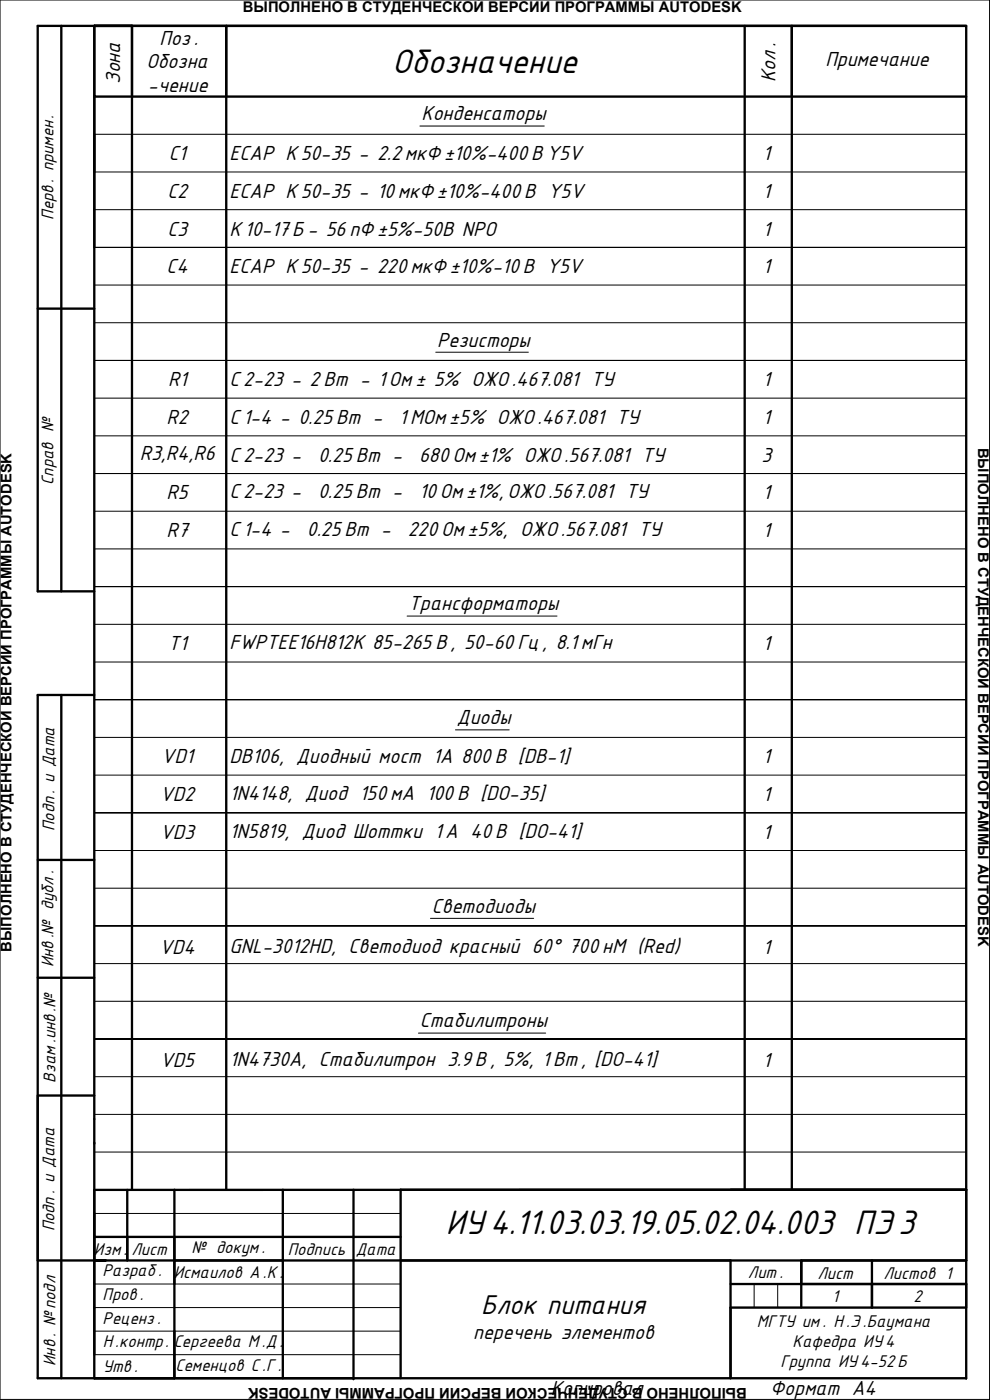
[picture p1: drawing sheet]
<svg xmlns="http://www.w3.org/2000/svg" width="297mm" height="420mm" viewBox="0 0 297 420" stroke-linecap="round" stroke-linejoin="round" font-family="sans-serif">
<defs><g id="words">
<g font-size="11.4">
<text x="117.7" y="21.9">Обозначение</text>
<text x="133.7" y="370.4">ИУ4.11.03.03.19.05.02.04.003 ПЭ3</text>
</g>
<text font-size="9.1" x="144.3" y="394.4">Блок питания</text>
<g font-size="6.8">
<text x="47.9" y="13.4">Поз.</text>
<text x="43.9" y="20.5">Обозна</text>
<text x="247.7" y="19.9">Примечание</text>
<text x="36.1" y="25.2" transform="rotate(-90 36.1 25.2)">Зона</text>
<text x="44.4" y="27.6">-чение</text>
<text x="232.6" y="24.6" transform="rotate(-90 232.6 24.6)">Кол.</text>
<text x="126.4" y="36.1">Конденсаторы</text>
<text x="50.6" y="48.1">C1</text>
<text x="68.9" y="48.1">ECAP К50-35 - 2.2 мкФ±10%-400 ВY5V</text>
<text x="228.9" y="48.1">1</text>
<text x="50.2" y="59.4">C2</text>
<text x="68.9" y="59.4">ECAP К50-35 - 10 мкФ ±10%-400 В Y5V</text>
<text x="228.9" y="59.4">1</text>
<text x="50.2" y="70.7">C3</text>
<text x="68.9" y="70.7">К10-17 Б- 56 пФ ±5%-50B NPO</text>
<text x="228.9" y="70.7">1</text>
<text x="50" y="82">C4</text>
<text x="68.9" y="82">ECAP К50-35 - 220 мкФ ±10%-10 В Y5V</text>
<text x="228.9" y="82">1</text>
<text x="131.2" y="104">Резисторы</text>
<text x="50.4" y="116">R1</text>
<text x="68.9" y="116">С2-23 - 2 Вт - 1 Ом± 5% ОЖО.467.081 ТУ</text>
<text x="228.9" y="116">1</text>
<text x="50" y="127.3">R2</text>
<text x="68.9" y="127.3">С1-4 - 0.25 Вт -</text>
<text x="119.8" y="127.3">1 МОм±5% ОЖО .467.081 ТУ</text>
<text x="228.9" y="127.3">1</text>
<text x="41.9" y="138.2">R3,R4,R6</text>
<text x="68.9" y="138.6">С2-23 -</text>
<text x="95.4" y="138.6">0.25 Вт -</text>
<text x="125.7" y="138.6">680 Ом±1% ОЖО.567.081 ТУ</text>
<text x="228.5" y="138.6">3</text>
<text x="50" y="149.9">R5</text>
<text x="68.9" y="149.5">С2-23 -</text>
<text x="95.4" y="149.5">0.25 Вт -</text>
<text x="125.7" y="149.5">10 Ом±1%,ОЖО.567.081 ТУ</text>
<text x="228.9" y="149.9">1</text>
<text x="50" y="161.2">R7</text>
<text x="68.9" y="160.8">С1-4 -</text>
<text x="92.1" y="160.8">0.25 Вт -</text>
<text x="122.3" y="160.8">220 Ом±5%, ОЖО.567.081 ТУ</text>
<text x="228.9" y="161.2">1</text>
<text x="122.6" y="183.2">Трансформаторы</text>
<text x="50.4" y="195.1">T1</text>
<text x="68.9" y="194.7">FWPTEE16H812K 85-265 В , 50-60 Гц, 8.1 мГн</text>
<text x="228.9" y="195.1">1</text>
<text x="137.1" y="217.3">Диоды</text>
<text x="48.5" y="229.1">VD1</text>
<text x="68.9" y="228.9">DB106, Диодный мост 1A 800 В [DB-1]</text>
<text x="228.9" y="229.1">1</text>
<text x="48.1" y="240.4">VD2</text>
<text x="68.9" y="240.2">1N4148, Диод 150 мА 100 В [DO-35]</text>
<text x="228.9" y="240.4">1</text>
<text x="48.1" y="251.7">VD3</text>
<text x="68.9" y="251.5">1N5819, Диод Шоттки 1А 40 В [DO-41]</text>
<text x="228.9" y="251.7">1</text>
<text x="129.6" y="273.9">Светодиоды</text>
<text x="47.9" y="286.4">VD4</text>
<text x="68.9" y="285.9">GNL-3012HD, Светодиод красный 60° 700 нМ (Red)</text>
<text x="228.9" y="286.4">1</text>
<text x="126" y="308.3">Стабилитроны</text>
<text x="48.1" y="320.3">VD5</text>
<text x="68.9" y="319.9">1N4730A, Стабилитрон 3.9 В, 5%, 1 Вт, [DO-41]</text>
<text x="228.9" y="320.3">1</text>
<text x="142" y="401.9">перечень элементов</text>
<text x="165.3" y="418.7">Копировал</text>
<text x="231.1" y="418.7">Формат A4</text>
</g>
<g font-size="5.7">
<text x="16.1" y="66" transform="rotate(-90 16.1 66)">Перв . примен.</text>
<text x="16.1" y="145.5" transform="rotate(-90 16.1 145.5)">Справ №</text>
<text x="16.4" y="249.4" transform="rotate(-90 16.4 249.4)">Подп . и Дата</text>
<text x="16.1" y="290.3" transform="rotate(-90 16.1 290.3)">Инв.№ дубл.</text>
<text x="16.6" y="324.9" transform="rotate(-90 16.6 324.9)">Взам.инв .№</text>
<text x="16.4" y="369.6" transform="rotate(-90 16.4 369.6)">Подп. и Дата</text>
<text x="28.2" y="376.5">Изм.</text>
<text x="39.5" y="376.5">Лист</text>
<text x="57.5" y="376">№ докум.</text>
<text x="86.3" y="376.7">Подпись</text>
<text x="106.7" y="376.7">Дата</text>
<text x="30.8" y="383.1">Разраб . Исмаилов А .К.</text>
<text x="224.4" y="383.6">Лит.</text>
<text x="245.2" y="383.8">Лист</text>
<text x="265.1" y="383.8">Листов 1</text>
<text x="30.8" y="390.2">Пров .</text>
<text x="249.7" y="390.7">1</text>
<text x="274.1" y="390.7">2</text>
<text x="30.8" y="397.5">Реценз.</text>
<text x="227.1" y="398.4">МГТУ им. Н.Э .Баумана</text>
<text x="30.8" y="404.3">Н .контр. Сергеева М .Д.</text>
<text x="237.8" y="404.3">Кафедра ИУ 4</text>
<text x="16.6" y="409.9" transform="rotate(-90 16.6 409.9)">Инв. № подл</text>
<text x="30.8" y="411.9">Утв .</text>
<text x="52.7" y="411.6">Семенцов С .Г.</text>
<text x="234.2" y="410.2">Группа ИУ 4-52 Б</text>
</g>
<g font-size="4.4">
<text x="72.9" y="3.5">ВЫПОЛНЕНО В СТУДЕНЧЕСКОЙ ВЕРСИИ ПРОГРАММЫ AUTODESK</text>
<text x="293.5" y="134.4" transform="rotate(90 293.5 134.4)">ВЫПОЛНЕНО В СТУДЕНЧЕСКОЙ ВЕРСИИ ПРОГРАММЫ AUTODESK</text>
<text x="3.5" y="285.6" transform="rotate(-90 3.5 285.6)">ВЫПОЛНЕНО В СТУДЕНЧЕСКОЙ ВЕРСИИ ПРОГРАММЫ AUTODESK</text>
<text x="224.1" y="416.5" transform="rotate(180 224.1 416.5)">ВЫПОЛНЕНО В СТУДЕНЧЕСКОЙ ВЕРСИИ ПРОГРАММЫ AUTODESK</text>
</g>
</g></defs>
<!-- layer: border -->
<g fill="none" stroke="#000" stroke-width=".3">
<path d="M0 0h297v420h-297zM297 0v420M28.3 40.3h261.6M28.3 51.6h261.6M28.3 62.9h261.6M289.9 74.2h-261.6h261.6M28.3 85.5h261.6M28.3 96.9h261.6M28.3 119.5h261.6M289.9 108.2h-261.6h261.6M28.3 130.8h261.6M28.3 153.4h261.6"/>
<path d="M289.9 142.1h-261.6h261.6M28.3 164.7h261.6M289.9 176.1h-261.6h261.6M28.3 187.4h261.6M28.3 198.7h261.6M289.9 210h-261.6h261.6M28.3 221.3h261.6M28.3 232.6h261.6M28.3 255.2h261.6M289.9 243.9h-261.6h261.6M28.3 266.6h261.6M289.9 277.9h-261.6h261.6"/>
<path d="M28.3 289.2h261.6M28.3 300.5h261.6M289.9 311.8h-261.6h261.6M28.3 323.1h261.6M28.3 334.4h261.6M28.3 345.7h261.6M28.3 364.2h91.9M28.3 385.3h91.9M28.3 392.4h91.9M28.3 399.5h91.9M226.3 385.3v7.1M233.3 385.3v7.1"/>
<path d="M28.3 406.6h91.9"/>
</g>
<g fill="none" stroke="#000" stroke-width=".7">
<path d="M18.4 7.8h9.9M28.3 7.8h261.6v405.8h-261.6h24v-56.5M28.3 7.8h11.3zM28.3 7.8h11.3v349.3M28.3 7.8v21.2h261.6M28.3 7.8v405.8h-17v-205h17M39.6 7.8h28.3v349.3M39.6 7.8v21.2M223.4 7.8h14.2v349.3M289.9 7.8h-52.3v21.2M67.9 29v-21.2h155.5v349.3M28.3 40.3v22.6"/>
<path d="M11.3 92.6h17M18.4 177.5v-169.7h-7.1v169.7h17M18.4 208.6v205M11.3 258.1h17M11.3 293.4h17M28.3 328.8h-17v49.5h19.8M28.3 357.1h261.6v21.2M38.2 357.1v21.2M84.9 357.1v56.5h-32.6v-14.1M106.1 357.1v56.5h-21.2M120.2 357.1v56.5M28.3 364.1v7.1h91.9"/>
<path d="M28.3 371.2v7.1h261.6M31.5 378.3h-3.2h3.5M52.3 371.2v7.1M84.9 378.3h-32.6v7M219.2 378.3v35.3M240.4 378.3v7h21.2v7.1v-14.1h28.3M261.6 378.3h-21.2v14.1M219.2 385.3h70.7v7.1h-70.7"/>
</g>
<g fill="#000">
<circle cx="28.3" cy="342.9" r=".35"/>
<circle cx="106.1" cy="413.6" r=".35"/>
<circle cx="289.9" cy="413.6" r=".2"/>
</g>
<path d="M289.9 364.1v-7v7" fill="none" stroke="#000" stroke-width=".4"/>
<!-- layer: Text -->
<path d="M126 37.8h37.3M130.7 105.7h27.8M122.2 184.9h44.9M136.7 219h16.1M129.1 275.6h31M125.6 310h38.1M297 420h.1" fill="none" stroke="#000" stroke-width=".3"/>
<use href="#words"/>
</svg>
